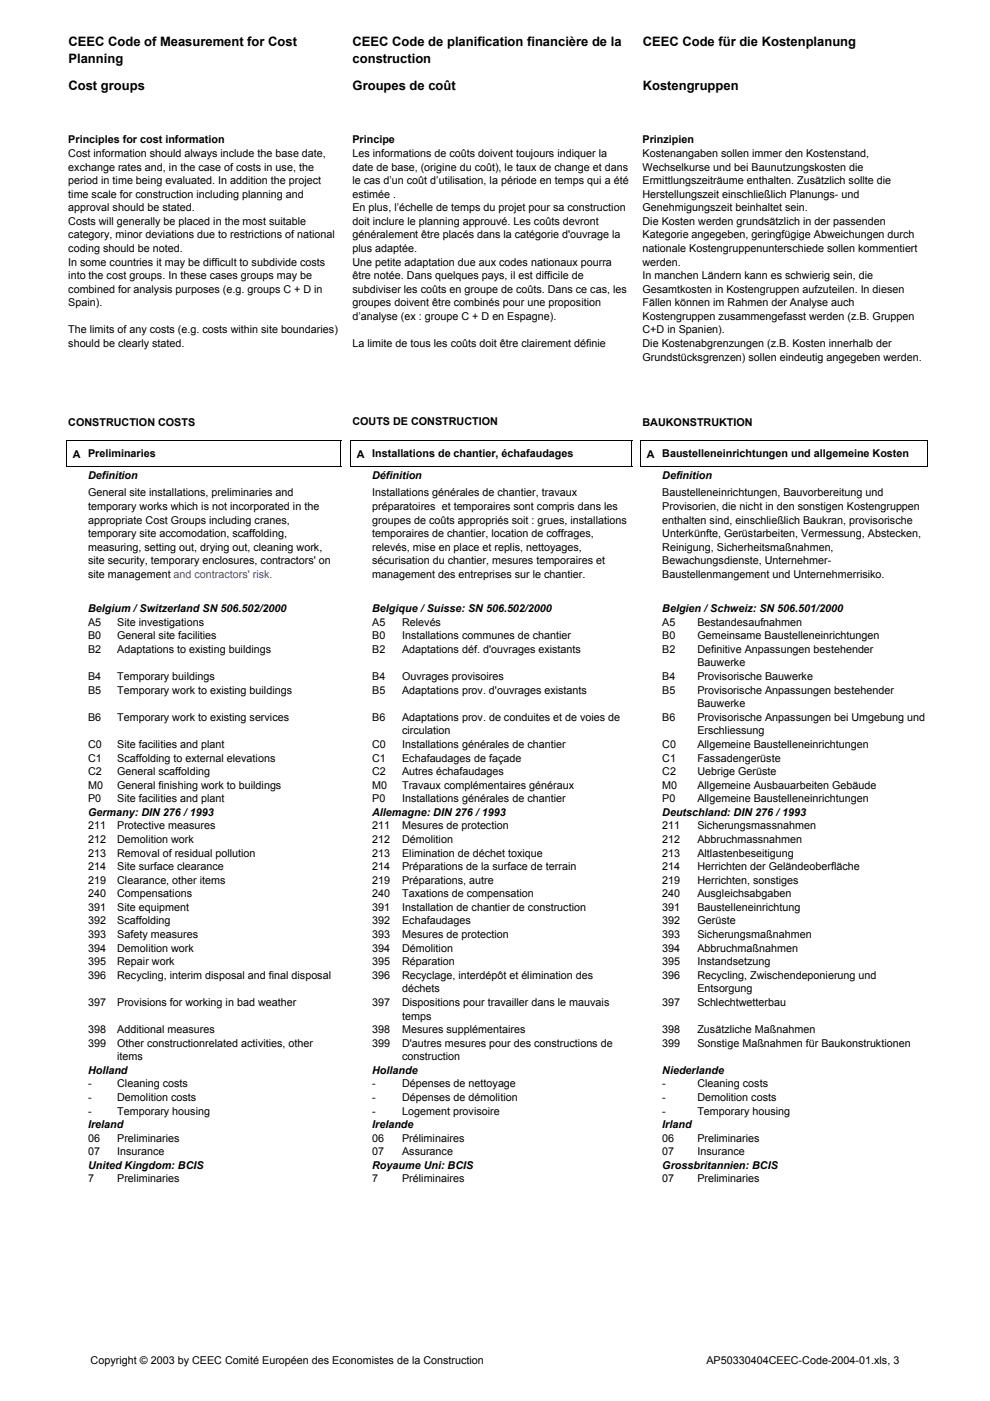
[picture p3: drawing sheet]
<svg xmlns="http://www.w3.org/2000/svg" width="210mm" height="297mm" viewBox="0 0 210 297" stroke-linecap="round" stroke-linejoin="round" font-family="sans-serif">
<defs><g id="words">
<g font-size="2.8">
<text x="14.5" y="9.7">CEEC Code of Measurement for Cost</text>
<text x="74.8" y="9.7">CEEC Code de planification financière de la</text>
<text x="136.3" y="9.7">CEEC Code für die Kostenplanung</text>
<text x="14.5" y="13.3">Planning</text>
<text x="74.8" y="13.3">construction</text>
<text x="14.5" y="19.2">Cost groups</text>
<text x="74.8" y="19.2">Groupes de coût</text>
<text x="136.3" y="19.2">Kostengruppen</text>
</g>
<g font-size="2.3">
<text x="14.5" y="30.4">Principles for cost information</text>
<text x="14.5" y="33.3">Cost information should always include the base date,</text>
<text x="74.7" y="33.3">Les informations de coûts doivent toujours indiquer la</text>
<text x="74.7" y="30.4">Principe</text>
<text x="136.2" y="30.4">Prinzipien</text>
<text x="136.2" y="33.3">Kostenangaben sollen immer den Kostenstand,</text>
<text x="14.5" y="36.2">exchange rates and, in the case of costs in use, the</text>
<text x="14.5" y="39">period in time being evaluated. In addition the project</text>
<text x="14.5" y="41.9">time scale for construction including planning and</text>
<text x="74.7" y="36.2">date de base, (origine du coût), le taux de change et dans</text>
<text x="74.7" y="39">le cas d’un coût d’utilisation, la période en temps qui a été</text>
<text x="74.7" y="41.9">estimée .</text>
<text x="136.2" y="36.2">Wechselkurse und bei Baunutzungskosten die</text>
<text x="136.2" y="39">Ermittlungszeiträume enthalten. Zusätzlich sollte die</text>
<text x="136.2" y="41.9">Herstellungszeit einschließlich Planungs- und</text>
<text x="14.5" y="44.8">approval should be stated.</text>
<text x="14.5" y="47.7">Costs will generally be placed in the most suitable</text>
<text x="74.7" y="44.8">En plus, l’échelle de temps du projet pour sa construction</text>
<text x="74.7" y="47.7">doit inclure le planning approuvé. Les coûts devront</text>
<text x="136.2" y="44.8">Genehmigungszeit beinhaltet sein.</text>
<text x="136.2" y="47.7">Die Kosten werden grundsätzlich in der passenden</text>
<text x="14.5" y="50.5">category, minor deviations due to restrictions of national</text>
<text x="14.5" y="53.4">coding should be noted.</text>
<text x="74.7" y="50.5">généralement être placés dans la catégorie d'ouvrage la</text>
<text x="74.7" y="53.4">plus adaptée.</text>
<text x="136.2" y="50.5">Kategorie angegeben, geringfügige Abweichungen durch</text>
<text x="136.2" y="53.4">nationale Kostengruppenunterschiede sollen kommentiert</text>
<text x="14.5" y="56.3">In some countries it may be difficult to subdivide costs</text>
<text x="14.5" y="59.2">into the cost groups. In these cases groups may be</text>
<text x="74.7" y="56.3">Une petite adaptation due aux codes nationaux pourra</text>
<text x="74.7" y="59.2">être notée. Dans quelques pays, il est difficile de</text>
<text x="136.2" y="56.3">werden.</text>
<text x="136.2" y="59.2">In manchen Ländern kann es schwierig sein, die</text>
<text x="14.5" y="62.1">combined for analysis purposes (e.g. groups C + D in</text>
<text x="14.5" y="64.9">Spain).</text>
<text x="74.7" y="62.1">subdiviser les coûts en groupe de coûts. Dans ce cas, les</text>
<text x="74.7" y="64.9">groupes doivent être combinés pour une proposition</text>
<text x="136.2" y="62.1">Gesamtkosten in Kostengruppen aufzuteilen. In diesen</text>
<text x="136.2" y="64.9">Fällen können im Rahmen der Analyse auch</text>
<text x="14.5" y="70.7">The limits of any costs (e.g. costs within site boundaries)</text>
<text x="74.7" y="67.8">d’analyse (ex : groupe C + D en Espagne).</text>
<text x="136.2" y="67.8">Kostengruppen zusammengefasst werden (z.B. Gruppen</text>
<text x="136.2" y="70.7">C+D in Spanien).</text>
<text x="14.5" y="73.6">should be clearly stated.</text>
<text x="74.7" y="73.6">La limite de tous les coûts doit être clairement définie</text>
<text x="136.2" y="73.6">Die Kostenabgrenzungen (z.B. Kosten innerhalb der</text>
<text x="136.2" y="76.5">Grundstücksgrenzen) sollen eindeutig angegeben werden.</text>
<text x="14.5" y="90.2">CONSTRUCTION COSTS</text>
<text x="74.7" y="90.2">COUTS DE CONSTRUCTION</text>
<text x="136.2" y="90.2">BAUKONSTRUKTION</text>
<text x="15.5" y="97">A Preliminaries</text>
<text x="18.7" y="101.6">Definition</text>
<text x="75.6" y="97">A</text>
<text x="78.9" y="96.9">Installations de chantier, échafaudages</text>
<text x="78.9" y="101.6">Définition</text>
<text x="137.2" y="97">A</text>
<text x="140.4" y="96.9">Baustelleneinrichtungen und allgemeine Kosten</text>
<text x="140.4" y="101.6">Definition</text>
<text x="18.7" y="105.2">General site installations, preliminaries and</text>
<text x="78.9" y="105.2">Installations générales de chantier, travaux</text>
<text x="140.4" y="105.2">Baustelleneinrichtungen, Bauvorbereitung und</text>
<text x="18.7" y="108.1">temporary works which is not incorporated in the</text>
<text x="18.7" y="111">appropriate Cost Groups including cranes,</text>
<text x="18.7" y="113.9">temporary site accomodation, scaffolding,</text>
<text x="78.9" y="108.1">préparatoires et temporaires sont compris dans les</text>
<text x="78.9" y="111">groupes de coûts appropriés soit : grues, installations</text>
<text x="78.9" y="113.9">temporaires de chantier, location de coffrages,</text>
<text x="140.4" y="108.1">Provisorien, die nicht in den sonstigen Kostengruppen</text>
<text x="140.4" y="111">enthalten sind, einschließlich Baukran, provisorische</text>
<text x="140.4" y="113.9">Unterkünfte, Gerüstarbeiten, Vermessung, Abstecken,</text>
<text x="18.7" y="116.8">measuring, setting out, drying out, cleaning work,</text>
<text x="18.7" y="119.6">site security, temporary enclosures, contractors' on</text>
<text x="78.9" y="116.8">relevés, mise en place et replis, nettoyages,</text>
<text x="78.9" y="119.6">sécurisation du chantier, mesures temporaires et</text>
<text x="140.4" y="116.8">Reinigung, Sicherheitsmaßnahmen,</text>
<text x="140.4" y="119.6">Bewachungsdienste, Unternehmer-</text>
<text x="18.7" y="122.5">site management and contractors' risk.</text>
<text x="78.9" y="122.5">management des entreprises sur le chantier.</text>
<text x="140.4" y="122.5">Baustellenmangement und Unternehmerrisiko.</text>
<text x="18.7" y="129.8">Belgium / Switzerland SN 506.502/2000</text>
<text x="78.9" y="129.8">Belgique / Suisse: SN 506.502/2000</text>
<text x="140.4" y="129.8">Belgien / Schweiz: SN 506.501/2000</text>
<text x="18.7" y="132.7">A5</text>
<text x="18.7" y="135.6">B0</text>
<text x="24.8" y="132.7">Site investigations</text>
<text x="24.8" y="135.6">General site facilities</text>
<text x="78.9" y="132.7">A5</text>
<text x="78.9" y="135.6">B0</text>
<text x="85.3" y="132.7">Relevés</text>
<text x="85.3" y="135.6">Installations communes de chantier</text>
<text x="140.4" y="135.6">B0</text>
<text x="140.4" y="132.7">A5</text>
<text x="147.9" y="135.6">Gemeinsame Baustelleneinrichtungen</text>
<text x="147.9" y="132.7">Bestandesaufnahmen</text>
<text x="18.7" y="138.4">B2</text>
<text x="24.8" y="138.4">Adaptations to existing buildings</text>
<text x="78.9" y="138.4">B2</text>
<text x="85.3" y="138.4">Adaptations déf. d'ouvrages existants</text>
<text x="140.4" y="138.4">B2</text>
<text x="147.9" y="138.4">Definitive Anpassungen bestehender</text>
<text x="147.9" y="141.3">Bauwerke</text>
<text x="18.7" y="144.2">B4</text>
<text x="18.7" y="147.1">B5</text>
<text x="24.8" y="144.2">Temporary buildings</text>
<text x="24.8" y="147.1">Temporary work to existing buildings</text>
<text x="78.9" y="147.1">B5</text>
<text x="78.9" y="144.2">B4</text>
<text x="85.3" y="147.1">Adaptations prov. d'ouvrages existants</text>
<text x="85.3" y="144.2">Ouvrages provisoires</text>
<text x="140.4" y="147.1">B5</text>
<text x="140.4" y="144.2">B4</text>
<text x="147.9" y="147.1">Provisorische Anpassungen bestehender</text>
<text x="147.9" y="144.2">Provisorische Bauwerke</text>
<text x="147.9" y="149.9">Bauwerke</text>
<text x="18.7" y="152.8">B6</text>
<text x="24.8" y="152.8">Temporary work to existing services</text>
<text x="78.9" y="152.8">B6</text>
<text x="85.3" y="152.8">Adaptations prov. de conduites et de voies de</text>
<text x="85.3" y="155.7">circulation</text>
<text x="140.4" y="152.8">B6</text>
<text x="147.9" y="152.8">Provisorische Anpassungen bei Umgebung und</text>
<text x="147.9" y="155.7">Erschliessung</text>
<text x="18.7" y="158.6">C0</text>
<text x="18.7" y="161.5">C1</text>
<text x="24.8" y="158.6">Site facilities and plant</text>
<text x="24.8" y="161.5">Scaffolding to external elevations</text>
<text x="78.9" y="161.5">C1</text>
<text x="78.9" y="158.6">C0</text>
<text x="85.3" y="161.5">Echafaudages de façade</text>
<text x="85.3" y="158.6">Installations générales de chantier</text>
<text x="140.4" y="158.6">C0</text>
<text x="140.4" y="161.5">C1</text>
<text x="147.9" y="158.6">Allgemeine Baustelleneinrichtungen</text>
<text x="147.9" y="161.5">Fassadengerüste</text>
<text x="18.7" y="164.3">C2</text>
<text x="18.7" y="167.2">M0</text>
<text x="24.8" y="164.3">General scaffolding</text>
<text x="24.8" y="167.2">General finishing work to buildings</text>
<text x="78.9" y="167.2">M0</text>
<text x="78.9" y="164.3">C2</text>
<text x="85.3" y="167.2">Travaux complémentaires généraux</text>
<text x="85.3" y="164.3">Autres échafaudages</text>
<text x="140.4" y="167.2">M0</text>
<text x="140.4" y="164.3">C2</text>
<text x="147.9" y="167.2">Allgemeine Ausbauarbeiten Gebäude</text>
<text x="147.9" y="164.3">Uebrige Gerüste</text>
<text x="18.7" y="170.1">P0</text>
<text x="18.7" y="173">Germany: DIN 276 / 1993</text>
<text x="24.8" y="170.1">Site facilities and plant</text>
<text x="78.9" y="170.1">P0</text>
<text x="78.9" y="173">Allemagne: DIN 276 / 1993</text>
<text x="85.3" y="170.1">Installations générales de chantier</text>
<text x="140.4" y="170.1">P0</text>
<text x="140.4" y="173">Deutschland: DIN 276 / 1993</text>
<text x="147.9" y="170.1">Allgemeine Baustelleneinrichtungen</text>
<text x="18.7" y="175.9">211</text>
<text x="18.7" y="178.7">212</text>
<text x="24.8" y="175.9">Protective measures</text>
<text x="24.8" y="178.7">Demolition work</text>
<text x="78.9" y="178.7">212</text>
<text x="78.9" y="175.9">211</text>
<text x="85.3" y="178.7">Démolition</text>
<text x="85.3" y="175.9">Mesures de protection</text>
<text x="140.4" y="178.7">212</text>
<text x="140.4" y="175.9">211</text>
<text x="147.9" y="178.7">Abbruchmassnahmen</text>
<text x="147.9" y="175.9">Sicherungsmassnahmen</text>
<text x="18.7" y="181.6">213</text>
<text x="18.7" y="184.5">214</text>
<text x="24.8" y="181.6">Removal of residual pollution</text>
<text x="24.8" y="184.5">Site surface clearance</text>
<text x="78.9" y="181.6">213</text>
<text x="78.9" y="184.5">214</text>
<text x="85.3" y="181.6">Elimination de déchet toxique</text>
<text x="85.3" y="184.5">Préparations de la surface de terrain</text>
<text x="140.4" y="181.6">213</text>
<text x="140.4" y="184.5">214</text>
<text x="147.9" y="181.6">Altlastenbeseitigung</text>
<text x="147.9" y="184.5">Herrichten der Geländeoberfläche</text>
<text x="18.7" y="187.4">219</text>
<text x="18.7" y="190.2">240</text>
<text x="24.8" y="187.4">Clearance, other items</text>
<text x="24.8" y="190.2">Compensations</text>
<text x="78.9" y="190.2">240</text>
<text x="78.9" y="187.4">219</text>
<text x="85.3" y="190.2">Taxations de compensation</text>
<text x="85.3" y="187.4">Préparations, autre</text>
<text x="140.4" y="190.2">240</text>
<text x="140.4" y="187.4">219</text>
<text x="147.9" y="190.2">Ausgleichsabgaben</text>
<text x="147.9" y="187.4">Herrichten, sonstiges</text>
<text x="18.7" y="193.1">391</text>
<text x="18.7" y="196">392</text>
<text x="24.8" y="193.1">Site equipment</text>
<text x="24.8" y="196">Scaffolding</text>
<text x="78.9" y="193.1">391</text>
<text x="78.9" y="196">392</text>
<text x="85.3" y="193.1">Installation de chantier de construction</text>
<text x="85.3" y="196">Echafaudages</text>
<text x="140.4" y="193.1">391</text>
<text x="140.4" y="196">392</text>
<text x="147.9" y="193.1">Baustelleneinrichtung</text>
<text x="147.9" y="196">Gerüste</text>
<text x="18.7" y="198.9">393</text>
<text x="18.7" y="201.8">394</text>
<text x="24.8" y="198.9">Safety measures</text>
<text x="24.8" y="201.8">Demolition work</text>
<text x="78.9" y="201.8">394</text>
<text x="78.9" y="198.9">393</text>
<text x="85.3" y="201.8">Démolition</text>
<text x="85.3" y="198.9">Mesures de protection</text>
<text x="140.4" y="201.8">394</text>
<text x="140.4" y="198.9">393</text>
<text x="147.9" y="201.8">Abbruchmaßnahmen</text>
<text x="147.9" y="198.9">Sicherungsmaßnahmen</text>
<text x="18.7" y="204.6">395</text>
<text x="18.7" y="207.5">396</text>
<text x="24.8" y="204.6">Repair work</text>
<text x="24.8" y="207.5">Recycling, interim disposal and final disposal</text>
<text x="78.9" y="207.5">396</text>
<text x="78.9" y="204.6">395</text>
<text x="85.2" y="207.5">Recyclage, interdépôt et élimination des</text>
<text x="85.3" y="204.6">Réparation</text>
<text x="140.4" y="204.6">395</text>
<text x="140.4" y="207.5">396</text>
<text x="147.9" y="204.6">Instandsetzung</text>
<text x="147.9" y="207.5">Recycling, Zwischendeponierung und</text>
<text x="18.7" y="213.3">397</text>
<text x="24.8" y="213.3">Provisions for working in bad weather</text>
<text x="78.9" y="213.3">397</text>
<text x="85.3" y="213.3">Dispositions pour travailler dans le mauvais</text>
<text x="85.3" y="210.4">déchets</text>
<text x="140.4" y="213.3">397</text>
<text x="147.9" y="213.3">Schlechtwetterbau</text>
<text x="147.9" y="210.4">Entsorgung</text>
<text x="18.7" y="219">398</text>
<text x="18.7" y="221.9">399</text>
<text x="24.8" y="219">Additional measures</text>
<text x="24.8" y="221.9">Other constructionrelated activities, other</text>
<text x="78.9" y="219">398</text>
<text x="78.9" y="221.9">399</text>
<text x="85.3" y="219">Mesures supplémentaires</text>
<text x="85.3" y="221.9">D'autres mesures pour des constructions de</text>
<text x="85.3" y="216.2">temps</text>
<text x="140.4" y="219">398</text>
<text x="140.4" y="221.9">399</text>
<text x="147.9" y="219">Zusätzliche Maßnahmen</text>
<text x="147.9" y="221.9">Sonstige Maßnahmen für Baukonstruktionen</text>
<text x="18.7" y="227.7">Holland</text>
<text x="24.8" y="224.8">items</text>
<text x="78.9" y="227.7">Hollande</text>
<text x="85.3" y="224.8">construction</text>
<text x="140.4" y="227.7">Niederlande</text>
<text x="18.7" y="230.5">-</text>
<text x="18.7" y="233.4">-</text>
<text x="24.8" y="230.5">Cleaning costs</text>
<text x="24.8" y="233.4">Demolition costs</text>
<text x="78.9" y="230.5">-</text>
<text x="78.9" y="233.4">-</text>
<text x="85.3" y="230.5">Dépenses de nettoyage</text>
<text x="85.3" y="233.4">Dépenses de démolition</text>
<text x="140.4" y="233.4">-</text>
<text x="140.4" y="230.5">-</text>
<text x="147.9" y="233.4">Demolition costs</text>
<text x="147.9" y="230.5">Cleaning costs</text>
<text x="18.7" y="236.3">-</text>
<text x="18.7" y="239.2">Ireland</text>
<text x="24.8" y="236.3">Temporary housing</text>
<text x="78.9" y="236.3">-</text>
<text x="78.9" y="239.2">Irelande</text>
<text x="85.3" y="236.3">Logement provisoire</text>
<text x="140.4" y="236.3">-</text>
<text x="140.4" y="239.2">Irland</text>
<text x="147.9" y="236.3">Temporary housing</text>
<text x="18.7" y="242.1">06</text>
<text x="18.7" y="244.9">07</text>
<text x="24.8" y="242.1">Preliminaries</text>
<text x="24.8" y="244.9">Insurance</text>
<text x="78.9" y="242.1">06</text>
<text x="78.9" y="244.9">07</text>
<text x="85.3" y="242.1">Préliminaires</text>
<text x="85.3" y="244.9">Assurance</text>
<text x="140.4" y="242.1">06</text>
<text x="140.4" y="244.9">07</text>
<text x="147.9" y="242.1">Preliminaries</text>
<text x="147.9" y="244.9">Insurance</text>
<text x="18.7" y="247.8">United Kingdom: BCIS</text>
<text x="18.7" y="250.7">7</text>
<text x="24.8" y="250.7">Preliminaries</text>
<text x="78.9" y="250.7">7</text>
<text x="78.9" y="247.8">Royaume Uni: BCIS</text>
<text x="85.3" y="250.7">Préliminaires</text>
<text x="140.4" y="250.7">07</text>
<text x="140.4" y="247.8">Grossbritannien: BCIS</text>
<text x="147.9" y="250.7">Preliminaries</text>
<text x="19.2" y="289.3">Copyright © 2003 by CEEC Comité Européen des Economistes de la Construction</text>
<text x="149.8" y="289.3">AP50330404CEEC-Code-2004-01.xls, 3</text>
</g>
</g></defs>
<path d="M14 93.4v5.6M14.1 93.5h58.3M14.1 98.9h58.3M72.3 93.6v5.4M74.3 93.4v5.6M74.4 93.5h59.7M74.4 98.9h59.7M134 93.6v5.4M135.8 93.4v5.6M135.9 93.5h60.8M135.9 98.9h60.8M196.6 93.6v5.4" fill="none" stroke="#000" stroke-width=".21"/>
<use href="#words"/>
</svg>
